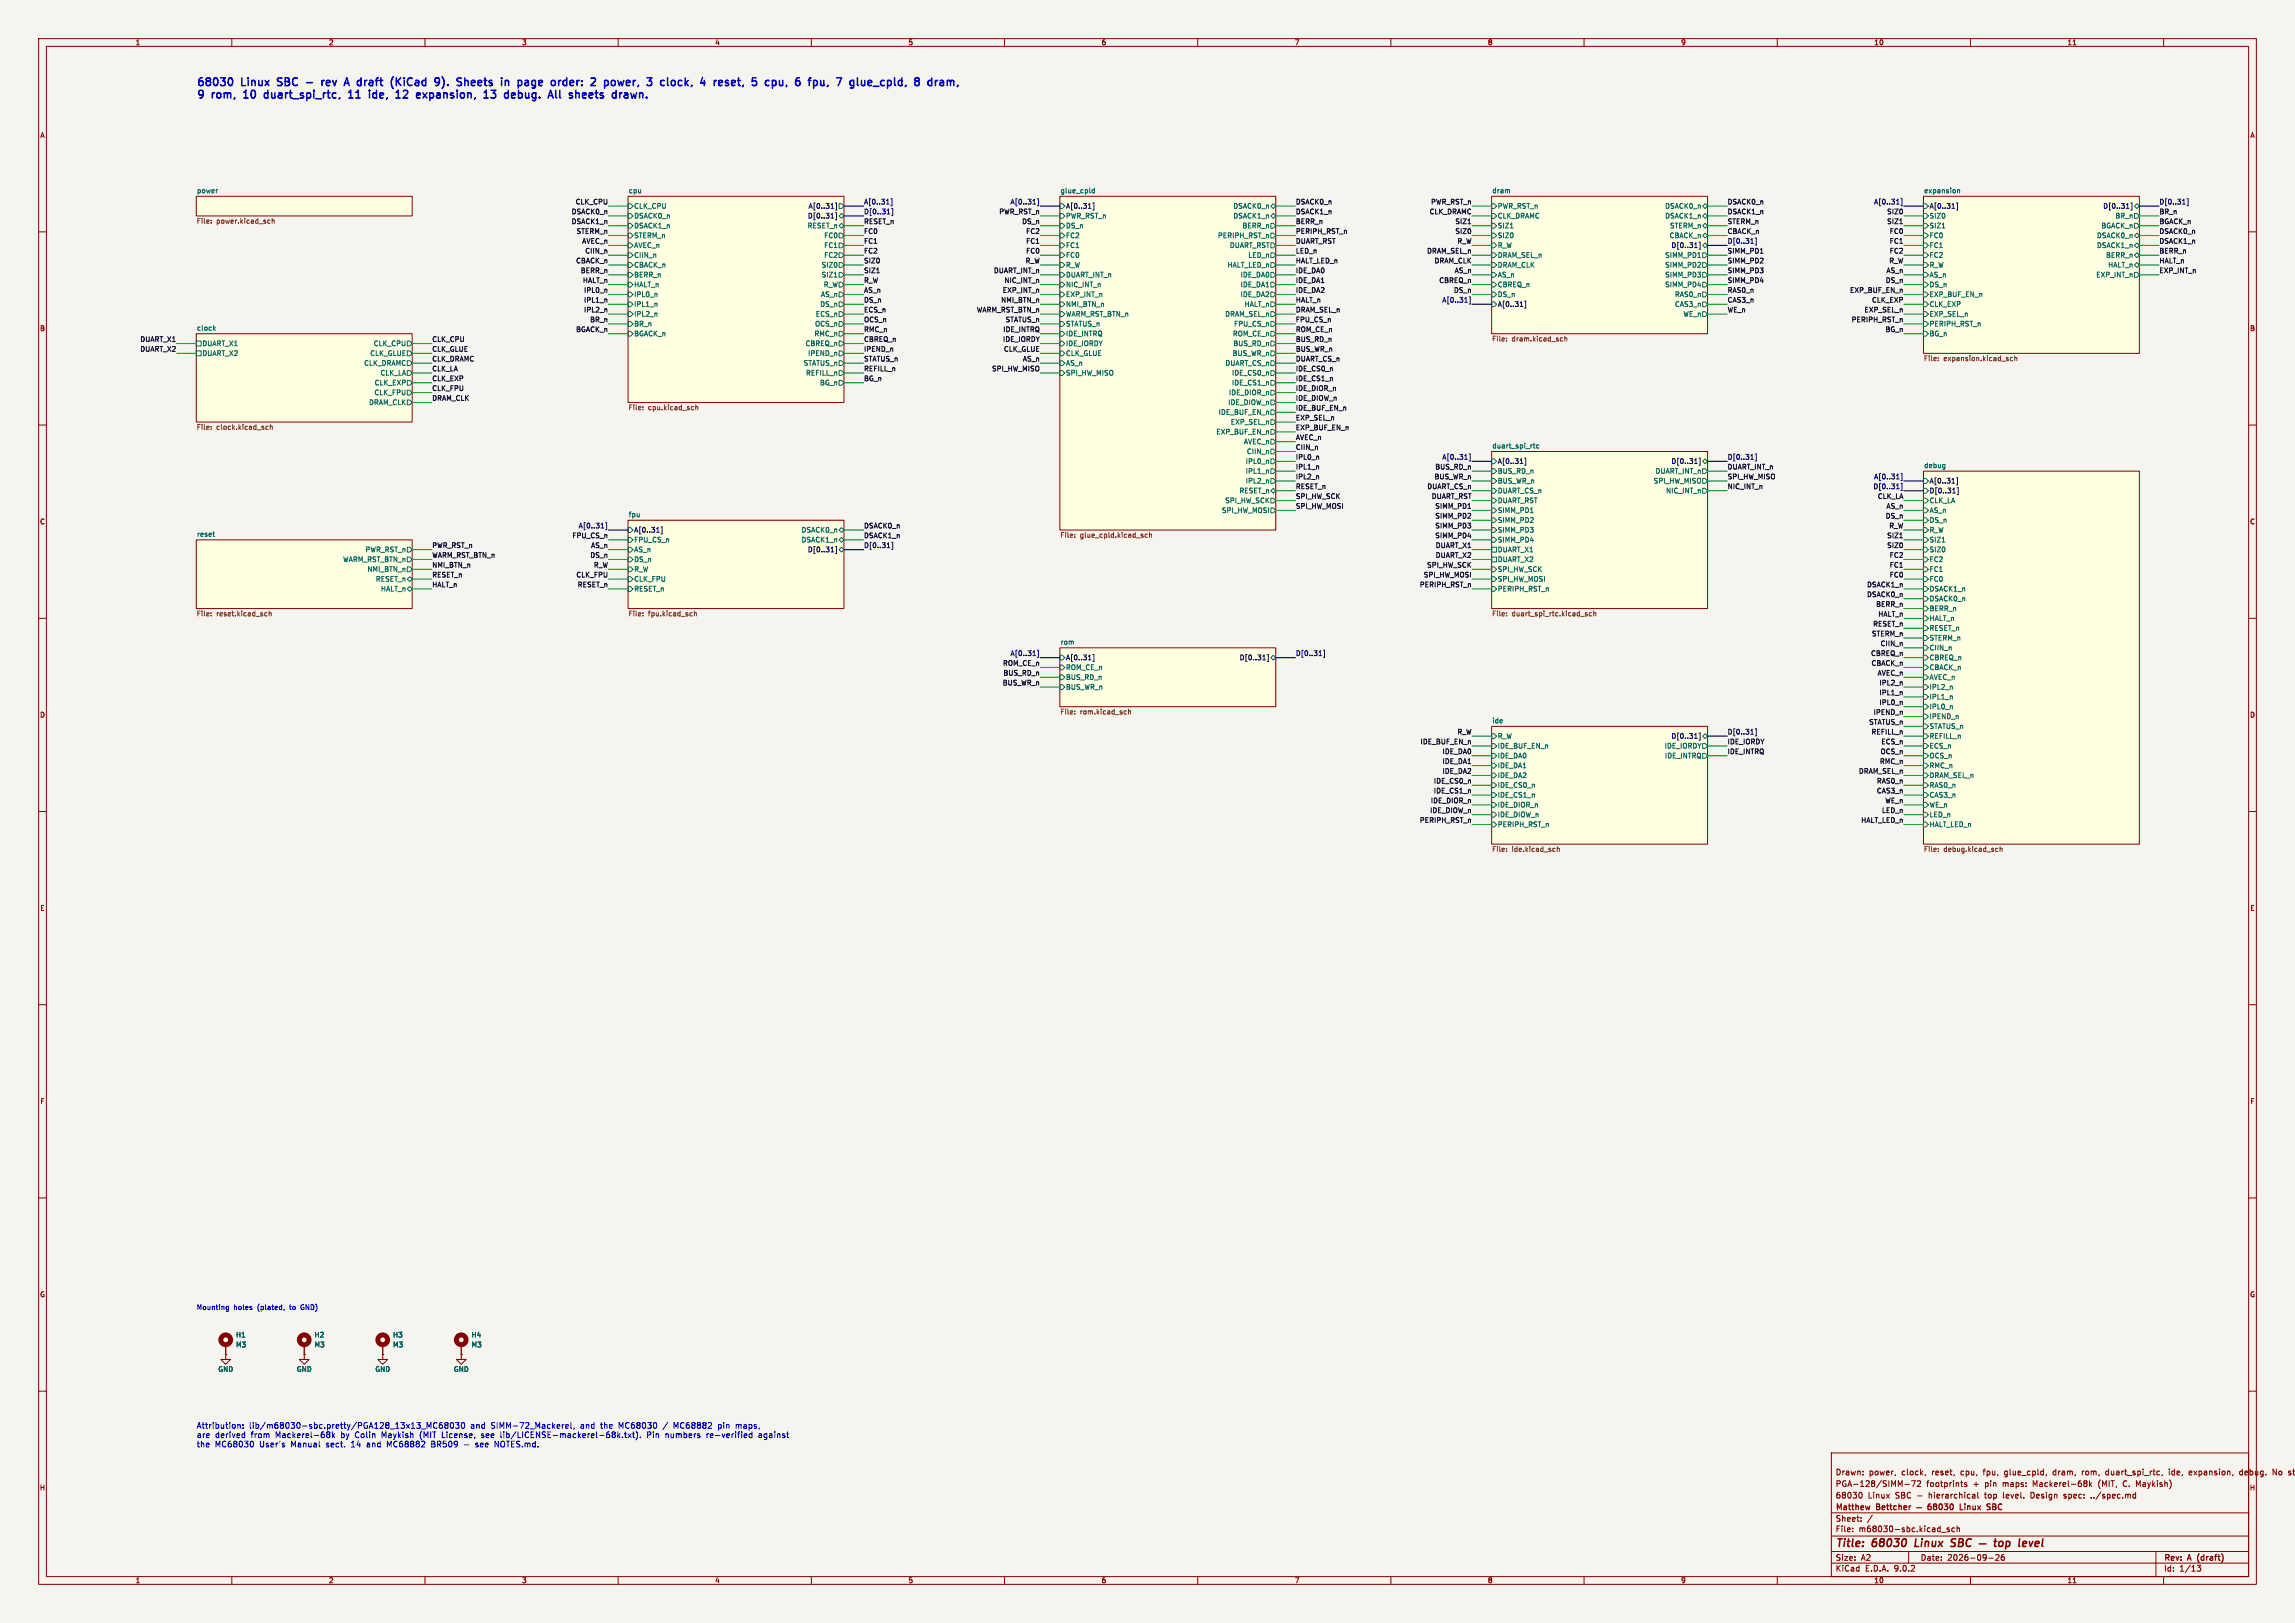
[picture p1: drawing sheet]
<svg xmlns="http://www.w3.org/2000/svg" width="594mm" height="420mm" viewBox="0 0 594 420" stroke-linecap="round" stroke-linejoin="round" font-family="sans-serif">
<defs><g id="words">
<g font-size="2.8" fill="#0000c2">
<text x="50.8" y="23.3">68030</text>
<text x="62.6" y="23.3">Linux</text>
<text x="72.8" y="23.3">SBC</text>
<text x="85.8" y="23.3">rev</text>
<text x="92.6" y="23.3">A</text>
<text x="96.6" y="23.3">draft</text>
<text x="106.1" y="23.3">(KiCad</text>
<text x="118.3" y="23.3">9).</text>
<text x="124.9" y="23.3">Sheets</text>
<text x="137.1" y="23.3">in</text>
<text x="142.2" y="23.3">page</text>
<text x="151.6" y="23.3">order:</text>
<text x="162.7" y="23.3">2</text>
<text x="167" y="23.3">power,</text>
<text x="178.9" y="23.3">3</text>
<text x="183.1" y="23.3">clock,</text>
<text x="194.3" y="23.3">4</text>
<text x="198.5" y="23.3">reset,</text>
<text x="209.2" y="23.3">5</text>
<text x="213.5" y="23.3">cpu,</text>
<text x="222.1" y="23.3">6</text>
<text x="226.3" y="23.3">fpu,</text>
<text x="234.3" y="23.3">7</text>
<text x="238.6" y="23.3">glue_cpld,</text>
<text x="50.8" y="26.5">9</text>
<text x="55" y="26.5">rom,</text>
<text x="64" y="26.5">10</text>
<text x="70.2" y="26.5">duart_spi_rtc,</text>
<text x="92.8" y="26.5">11</text>
<text x="98.9" y="26.5">ide,</text>
<text x="106.6" y="26.5">12</text>
<text x="112.8" y="26.5">expansion,</text>
<text x="131" y="26.5">13</text>
<text x="137.1" y="26.5">debug.</text>
<text x="149.4" y="26.5">All</text>
<text x="155.5" y="26.5">sheets</text>
<text x="167.4" y="26.5">drawn.</text>
</g>
<g font-size="2.8" fill="#840000">
<text x="475" y="400.9">Title:</text>
<text x="484.7" y="400.9">68030</text>
<text x="496.5" y="400.9">Linux</text>
<text x="506.6" y="400.9">SBC</text>
<text x="526.6" y="400.9">level</text>
</g>
<g font-size="2.1" fill="#0000c2">
<text x="50.8" y="370">Attribution:</text>
<text x="64.5" y="370">lib/m68030-sbc.pretty/PGA128_13x13_MC68030</text>
<text x="121.9" y="370">and</text>
<text x="127.3" y="370">SIMM-72_Mackerel,</text>
<text x="150.6" y="370">and</text>
<text x="155.9" y="370">the</text>
<text x="160.7" y="370">MC68030</text>
<text x="175.3" y="370">MC68882</text>
<text x="186.9" y="370">pin</text>
<text x="191.7" y="370">maps,</text>
<text x="50.8" y="372.4">are</text>
<text x="50.8" y="374.8">the</text>
<text x="55.6" y="374.8">MC68030</text>
<text x="55.7" y="372.4">derived</text>
<text x="65" y="372.4">from</text>
<text x="67.3" y="374.8">User's</text>
<text x="71.5" y="372.4">Mackerel-68k</text>
<text x="75.5" y="374.8">Manual</text>
<text x="84.7" y="374.8">sect.</text>
<text x="88.6" y="372.4">by</text>
<text x="91.4" y="374.8">14</text>
<text x="92.4" y="372.4">Colin</text>
<text x="95.5" y="374.8">and</text>
<text x="99.4" y="372.4">Maykish</text>
<text x="100.9" y="374.8">MC68882</text>
<text x="109.4" y="372.4">(MIT</text>
<text x="112.6" y="374.8">BR509</text>
<text x="115.3" y="372.4">License,</text>
<text x="124.3" y="374.8">see</text>
<text x="125.6" y="372.4">see</text>
<text x="129.4" y="374.8">NOTES.md.</text>
<text x="130.7" y="372.4">lib/LICENSE-mackerel-68k.txt).</text>
<text x="168.9" y="372.4">Pin</text>
<text x="173.8" y="372.4">numbers</text>
<text x="184.6" y="372.4">re-verified</text>
<text x="198.2" y="372.4">against</text>
</g>
<g font-size="2.1" fill="#840000">
<text x="475" y="382">Drawn:</text>
<text x="483.7" y="382">power,</text>
<text x="492.2" y="382">clock,</text>
<text x="500.2" y="382">reset,</text>
<text x="507.8" y="382">cpu,</text>
<text x="513.8" y="382">fpu,</text>
<text x="519.4" y="382">glue_cpld,</text>
<text x="532.1" y="382">dram,</text>
<text x="539.8" y="382">rom,</text>
<text x="546.1" y="382">duart_spi_rtc,</text>
<text x="562.6" y="382">ide,</text>
<text x="567.9" y="382">expansion,</text>
<text x="581.2" y="382">debug.</text>
<text x="589.9" y="382">No</text>
<text x="594.1" y="382">s</text>
<text x="475" y="388">68030</text>
<text x="475" y="385">PGA-128/SIMM-72</text>
<text x="483.4" y="388">Linux</text>
<text x="490.6" y="388">SBC -</text>
<text x="498.6" y="385">footprints</text>
<text x="499.5" y="388">hierarchical</text>
<text x="510.7" y="385">+</text>
<text x="513.9" y="385">pin</text>
<text x="514.1" y="388">top</text>
<text x="518.6" y="385">maps:</text>
<text x="519" y="388">level.</text>
<text x="526.3" y="388">Design</text>
<text x="526.6" y="385">Mackerel-68k</text>
<text x="535" y="388">spec:</text>
<text x="542.2" y="388">../spec.md</text>
<text x="543.7" y="385">(MIT,</text>
<text x="550.2" y="385">C. Maykish)</text>
<text x="475" y="394">Sheet:</text>
<text x="475" y="391.2">Matthew</text>
<text x="485.7" y="391.2">Bettcher</text>
<text x="509.2" y="391.2">Linux</text>
<text x="516.8" y="391.2">SBC</text>
<text x="475" y="396.7">File:</text>
<text x="481.1" y="396.7">m68030-sbc.kicad_sch</text>
<text x="475" y="406.9">KiCad</text>
<text x="475" y="404.1">Size:</text>
<text x="481.7" y="404.1">A2</text>
<text x="482.7" y="406.9">E.D.A.</text>
<text x="490.3" y="406.9">9.0.2</text>
<text x="497" y="404.1">Date:</text>
<text x="504" y="404.1">2026-09-26</text>
<text x="560" y="404.3">Rev:</text>
<text x="560" y="406.9">Id:</text>
<text x="564.1" y="406.9">1/13</text>
<text x="566.4" y="404.3">A</text>
<text x="569.4" y="404.3">(draft)</text>
</g>
<g font-size="1.8" fill="#840000">
<text x="35" y="11.9">1</text>
<text x="85" y="11.9">2</text>
<text x="135" y="11.9">3</text>
<text x="185" y="11.9">4</text>
<text x="235" y="11.9">5</text>
<text x="285" y="11.9">6</text>
<text x="335" y="11.9">7</text>
<text x="385" y="11.9">8</text>
<text x="435" y="11.9">9</text>
<text x="485" y="11.9">10</text>
<text x="535" y="11.9">11</text>
<text x="10.3" y="35.9">A</text>
<text x="582.3" y="35.9">A</text>
<text x="10.3" y="85.9">B</text>
<text x="582.3" y="85.9">B</text>
<text x="10.3" y="135.9">C</text>
<text x="582.3" y="135.9">C</text>
<text x="10.3" y="185.9">D</text>
<text x="582.3" y="185.9">D</text>
<text x="10.3" y="235.9">E</text>
<text x="582.3" y="235.9">E</text>
<text x="10.3" y="285.9">F</text>
<text x="582.3" y="285.9">F</text>
<text x="10.3" y="335.9">G</text>
<text x="582.3" y="335.9">G</text>
<text x="10.2" y="385.9">H</text>
<text x="582.2" y="385.9">H</text>
<text x="35" y="409.9">1</text>
<text x="85" y="409.9">2</text>
<text x="135" y="409.9">3</text>
<text x="185" y="409.9">4</text>
<text x="235" y="409.9">5</text>
<text x="285" y="409.9">6</text>
<text x="335" y="409.9">7</text>
<text x="385" y="409.9">8</text>
<text x="435" y="409.9">9</text>
<text x="485" y="409.9">10</text>
<text x="535" y="409.9">11</text>
</g>
<g font-size="1.8" fill="#006464">
<text x="50.8" y="50.1">power</text>
<text x="162.6" y="50.1">cpu</text>
<text x="274.3" y="50.1">glue_cpld</text>
<text x="386.1" y="50.1">dram</text>
<text x="497.8" y="50.1">expansion</text>
<text x="164" y="54.2">CLK_CPU</text>
<text x="164" y="56.7">DSACK0_n</text>
<text x="164" y="59.3">DSACK1_n</text>
<text x="208.9" y="59.3">RESET_n</text>
<text x="275.8" y="56.7">PWR_RST_n</text>
<text x="275.8" y="59.3">DS_n</text>
<text x="319.1" y="54.2">DSACK0_n</text>
<text x="319.1" y="56.7">DSACK1_n</text>
<text x="321.5" y="59.3">BERR_n</text>
<text x="387.5" y="54.2">PWR_RST_n</text>
<text x="387.5" y="56.7">CLK_DRAMC</text>
<text x="387.5" y="59.3">SIZ1</text>
<text x="430.9" y="54.2">DSACK0_n</text>
<text x="430.9" y="56.7">DSACK1_n</text>
<text x="432.1" y="59.3">STERM_n</text>
<text x="499.3" y="56.7">SIZ0</text>
<text x="499.3" y="59.3">SIZ1</text>
<text x="543.8" y="59.3">BGACK_n</text>
<text x="547.4" y="56.7">BR_n</text>
<text x="164" y="61.8">STERM_n</text>
<text x="164" y="64.4">AVEC_n</text>
<text x="213.2" y="61.8">FC0</text>
<text x="213.2" y="64.4">FC1</text>
<text x="275.8" y="61.8">FC2</text>
<text x="275.8" y="64.4">FC1</text>
<text x="315.1" y="61.8">PERIPH_RST_n</text>
<text x="318.2" y="64.4">DUART_RST</text>
<text x="387.5" y="61.8">SIZ0</text>
<text x="387.5" y="64.4">R_W</text>
<text x="432" y="61.8">CBACK_n</text>
<text x="499.3" y="61.8">FC0</text>
<text x="499.3" y="64.4">FC1</text>
<text x="542.6" y="61.8">DSACK0_n</text>
<text x="542.6" y="64.4">DSACK1_n</text>
<text x="164" y="66.9">CIIN_n</text>
<text x="164" y="69.4">CBACK_n</text>
<text x="164" y="72">BERR_n</text>
<text x="212.5" y="69.4">SIZ0</text>
<text x="212.5" y="72">SIZ1</text>
<text x="213.2" y="66.9">FC2</text>
<text x="275.8" y="66.9">FC0</text>
<text x="275.8" y="69.4">R_W</text>
<text x="275.8" y="72">DUART_INT_n</text>
<text x="317.6" y="69.4">HALT_LED_n</text>
<text x="321" y="72">IDE_DA0</text>
<text x="323" y="66.9">LED_n</text>
<text x="387.5" y="66.9">DRAM_SEL_n</text>
<text x="387.5" y="69.4">DRAM_CLK</text>
<text x="387.5" y="72">AS_n</text>
<text x="430.9" y="66.9">SIMM_PD1</text>
<text x="430.9" y="69.4">SIMM_PD2</text>
<text x="430.9" y="72">SIMM_PD3</text>
<text x="499.3" y="66.9">FC2</text>
<text x="499.3" y="69.4">R_W</text>
<text x="499.3" y="72">AS_n</text>
<text x="542.4" y="72">EXP_INT_n</text>
<text x="545" y="66.9">BERR_n</text>
<text x="545.5" y="69.4">HALT_n</text>
<text x="164" y="74.5">HALT_n</text>
<text x="164" y="77.1">IPL0_n</text>
<text x="212.4" y="77.1">AS_n</text>
<text x="213.1" y="74.5">R_W</text>
<text x="275.8" y="74.5">NIC_INT_n</text>
<text x="275.8" y="77.1">EXP_INT_n</text>
<text x="321" y="74.5">IDE_DA1</text>
<text x="321" y="77.1">IDE_DA2</text>
<text x="387.5" y="74.5">CBREQ_n</text>
<text x="387.5" y="77.1">DS_n</text>
<text x="430.9" y="74.5">SIMM_PD4</text>
<text x="433.4" y="77.1">RAS0_n</text>
<text x="499.3" y="74.5">DS_n</text>
<text x="499.3" y="77.1">EXP_BUF_EN_n</text>
<text x="164" y="79.6">IPL1_n</text>
<text x="164" y="82.1">IPL2_n</text>
<text x="211" y="82.1">ECS_n</text>
<text x="212.2" y="79.6">DS_n</text>
<text x="275.8" y="79.6">NMI_BTN_n</text>
<text x="275.8" y="82.1">WARM_RST_BTN_n</text>
<text x="317" y="82.1">DRAM_SEL_n</text>
<text x="322" y="79.6">HALT_n</text>
<text x="433.4" y="79.6">CAS3_n</text>
<text x="435.6" y="82.1">WE_n</text>
<text x="499.3" y="79.6">CLK_EXP</text>
<text x="499.3" y="82.1">EXP_SEL_n</text>
<text x="50.8" y="85.6">clock</text>
<text x="52.3" y="89.8">DUART_X1</text>
<text x="96.6" y="89.8">CLK_CPU</text>
<text x="164" y="84.7">BR_n</text>
<text x="164" y="87.2">BGACK_n</text>
<text x="208.4" y="89.8">CBREQ_n</text>
<text x="210.7" y="87.2">RMC_n</text>
<text x="210.8" y="84.7">OCS_n</text>
<text x="275.8" y="84.7">STATUS_n</text>
<text x="275.8" y="87.2">IDE_INTRQ</text>
<text x="275.8" y="89.8">IDE_IORDY</text>
<text x="319" y="87.2">ROM_CE_n</text>
<text x="319.1" y="89.8">BUS_RD_n</text>
<text x="319.3" y="84.7">FPU_CS_n</text>
<text x="499.3" y="84.7">PERIPH_RST_n</text>
<text x="499.3" y="87.2">BG_n</text>
<text x="52.3" y="92.3">DUART_X2</text>
<text x="94.1" y="94.8">CLK_DRAMC</text>
<text x="95.7" y="92.3">CLK_GLUE</text>
<text x="207.9" y="94.8">STATUS_n</text>
<text x="209" y="92.3">IPEND_n</text>
<text x="275.8" y="92.3">CLK_GLUE</text>
<text x="275.8" y="94.8">AS_n</text>
<text x="317" y="94.8">DUART_CS_n</text>
<text x="318.9" y="92.3">BUS_WR_n</text>
<text x="96.9" y="99.9">CLK_EXP</text>
<text x="98.4" y="97.4">CLK_LA</text>
<text x="208.5" y="97.4">REFILL_n</text>
<text x="212.1" y="99.9">BG_n</text>
<text x="275.8" y="97.4">SPI_HW_MISO</text>
<text x="318.7" y="97.4">IDE_CS0_n</text>
<text x="318.7" y="99.9">IDE_CS1_n</text>
<text x="95.4" y="105">DRAM_CLK</text>
<text x="96.8" y="102.5">CLK_FPU</text>
<text x="315.3" y="107.5">IDE_BUF_EN_n</text>
<text x="317.8" y="105">IDE_DIOW_n</text>
<text x="318" y="102.5">IDE_DIOR_n</text>
<text x="314.7" y="112.6">EXP_BUF_EN_n</text>
<text x="318.4" y="110.1">EXP_SEL_n</text>
<text x="321.8" y="115.2">AVEC_n</text>
<text x="322.6" y="117.7">CIIN_n</text>
<text x="386.1" y="116.1">duart_spi_rtc</text>
<text x="322.3" y="120.2">IPL0_n</text>
<text x="322.3" y="122.8">IPL1_n</text>
<text x="322.3" y="125.3">IPL2_n</text>
<text x="387.5" y="122.8">BUS_RD_n</text>
<text x="387.5" y="125.3">BUS_WR_n</text>
<text x="427.9" y="125.3">SPI_HW_MISO</text>
<text x="428.4" y="122.8">DUART_INT_n</text>
<text x="497.8" y="121.2">debug</text>
<text x="317" y="130.4">SPI_HW_SCK</text>
<text x="320.7" y="127.9">RESET_n</text>
<text x="387.5" y="127.9">DUART_CS_n</text>
<text x="387.5" y="130.4">DUART_RST</text>
<text x="431.1" y="127.9">NIC_INT_n</text>
<text x="499.3" y="130.4">CLK_LA</text>
<text x="162.6" y="133.9">fpu</text>
<text x="316.1" y="132.9">SPI_HW_MOSI</text>
<text x="387.5" y="132.9">SIMM_PD1</text>
<text x="387.5" y="135.5">SIMM_PD2</text>
<text x="499.3" y="132.9">AS_n</text>
<text x="499.3" y="135.5">DS_n</text>
<text x="50.8" y="139">reset</text>
<text x="94.5" y="143.1">PWR_RST_n</text>
<text x="164" y="140.6">FPU_CS_n</text>
<text x="164" y="143.1">AS_n</text>
<text x="207.3" y="138">DSACK0_n</text>
<text x="207.3" y="140.6">DSACK1_n</text>
<text x="387.5" y="138">SIMM_PD3</text>
<text x="387.5" y="140.6">SIMM_PD4</text>
<text x="387.5" y="143.1">DUART_X1</text>
<text x="499.3" y="138">R_W</text>
<text x="499.3" y="140.6">SIZ1</text>
<text x="499.3" y="143.1">SIZ0</text>
<text x="88.7" y="145.6">WARM_RST_BTN_n</text>
<text x="95" y="148.2">NMI_BTN_n</text>
<text x="164" y="145.6">DS_n</text>
<text x="164" y="148.2">R_W</text>
<text x="387.5" y="145.6">DUART_X2</text>
<text x="387.5" y="148.2">SPI_HW_SCK</text>
<text x="499.3" y="145.6">FC2</text>
<text x="499.3" y="148.2">FC1</text>
<text x="97.2" y="150.7">RESET_n</text>
<text x="98.5" y="153.3">HALT_n</text>
<text x="164" y="150.7">CLK_FPU</text>
<text x="164" y="153.3">RESET_n</text>
<text x="387.5" y="150.7">SPI_HW_MOSI</text>
<text x="387.5" y="153.3">PERIPH_RST_n</text>
<text x="499.3" y="150.7">FC0</text>
<text x="499.3" y="153.3">DSACK1_n</text>
<text x="499.3" y="155.8">DSACK0_n</text>
<text x="499.3" y="158.3">BERR_n</text>
<text x="499.3" y="160.9">HALT_n</text>
<text x="274.3" y="166.9">rom</text>
<text x="499.3" y="163.4">RESET_n</text>
<text x="499.3" y="166">STERM_n</text>
<text x="275.8" y="173.6">ROM_CE_n</text>
<text x="499.3" y="168.5">CIIN_n</text>
<text x="499.3" y="171">CBREQ_n</text>
<text x="499.3" y="173.6">CBACK_n</text>
<text x="275.8" y="176.1">BUS_RD_n</text>
<text x="275.8" y="178.7">BUS_WR_n</text>
<text x="499.3" y="176.1">AVEC_n</text>
<text x="499.3" y="178.7">IPL2_n</text>
<text x="499.3" y="181.2">IPL1_n</text>
<text x="499.3" y="183.7">IPL0_n</text>
<text x="386.1" y="187.2">ide</text>
<text x="387.5" y="191.4">R_W</text>
<text x="499.3" y="186.3">IPEND_n</text>
<text x="499.3" y="188.8">STATUS_n</text>
<text x="499.3" y="191.4">REFILL_n</text>
<text x="387.5" y="193.9">IDE_BUF_EN_n</text>
<text x="387.5" y="196.4">IDE_DA0</text>
<text x="430.7" y="193.9">IDE_IORDY</text>
<text x="430.8" y="196.4">IDE_INTRQ</text>
<text x="499.3" y="193.9">ECS_n</text>
<text x="499.3" y="196.4">OCS_n</text>
<text x="387.5" y="199">IDE_DA1</text>
<text x="387.5" y="201.5">IDE_DA2</text>
<text x="499.3" y="199">RMC_n</text>
<text x="499.3" y="201.5">DRAM_SEL_n</text>
<text x="387.5" y="204.1">IDE_CS0_n</text>
<text x="387.5" y="206.6">IDE_CS1_n</text>
<text x="387.5" y="209.1">IDE_DIOR_n</text>
<text x="499.3" y="204.1">RAS0_n</text>
<text x="499.3" y="206.6">CAS3_n</text>
<text x="499.3" y="209.1">WE_n</text>
<text x="387.5" y="211.7">IDE_DIOW_n</text>
<text x="387.5" y="214.2">PERIPH_RST_n</text>
<text x="499.3" y="211.7">LED_n</text>
<text x="499.3" y="214.2">HALT_LED_n</text>
<text x="61" y="346.3">H1</text>
<text x="81.3" y="346.3">H2</text>
<text x="101.6" y="346.3">H3</text>
<text x="121.9" y="346.3">H4</text>
<text x="61" y="348.8">M3</text>
<text x="81.3" y="348.8">M3</text>
<text x="101.6" y="348.8">M3</text>
<text x="121.9" y="348.8">M3</text>
<text x="56.4" y="355.2">GND</text>
<text x="76.7" y="355.2">GND</text>
<text x="97" y="355.2">GND</text>
<text x="117.3" y="355.2">GND</text>
</g>
<g font-size="1.8" fill="#0f0f0f">
<text x="148.9" y="53">CLK_CPU</text>
<text x="335.3" y="53">DSACK0_n</text>
<text x="370.3" y="53">PWR_RST_n</text>
<text x="447" y="53">DSACK0_n</text>
<text x="147.8" y="55.5">DSACK0_n</text>
<text x="147.8" y="58.1">DSACK1_n</text>
<text x="223.5" y="58.1">RESET_n</text>
<text x="258.5" y="55.5">PWR_RST_n</text>
<text x="264.4" y="58.1">DS_n</text>
<text x="335.3" y="55.5">DSACK1_n</text>
<text x="335.3" y="58.1">BERR_n</text>
<text x="369.9" y="55.5">CLK_DRAMC</text>
<text x="376.6" y="58.1">SIZ1</text>
<text x="447" y="58.1">STERM_n</text>
<text x="447" y="55.5">DSACK1_n</text>
<text x="488.3" y="58.1">SIZ1</text>
<text x="488.3" y="55.5">SIZ0</text>
<text x="558.8" y="58.1">BGACK_n</text>
<text x="558.8" y="55.5">BR_n</text>
<text x="149.1" y="60.6">STERM_n</text>
<text x="150.6" y="63.2">AVEC_n</text>
<text x="151.4" y="65.7">CIIN_n</text>
<text x="223.5" y="60.6">FC0</text>
<text x="223.5" y="63.2">FC1</text>
<text x="223.5" y="65.7">FC2</text>
<text x="265.5" y="65.7">FC0</text>
<text x="265.5" y="60.6">FC2</text>
<text x="265.5" y="63.2">FC1</text>
<text x="335.3" y="65.7">LED_n</text>
<text x="335.3" y="63.2">DUART_RST</text>
<text x="335.3" y="60.6">PERIPH_RST_n</text>
<text x="369.2" y="65.7">DRAM_SEL_n</text>
<text x="376.6" y="60.6">SIZ0</text>
<text x="377.1" y="63.2">R_W</text>
<text x="447" y="65.7">SIMM_PD1</text>
<text x="447" y="60.6">CBACK_n</text>
<text x="489" y="65.7">FC2</text>
<text x="489" y="63.2">FC1</text>
<text x="489" y="60.6">FC0</text>
<text x="558.8" y="60.6">DSACK0_n</text>
<text x="558.8" y="65.7">BERR_n</text>
<text x="558.8" y="63.2">DSACK1_n</text>
<text x="149" y="68.2">CBACK_n</text>
<text x="150.2" y="70.8">BERR_n</text>
<text x="223.5" y="68.2">SIZ0</text>
<text x="223.5" y="70.8">SIZ1</text>
<text x="257.1" y="70.8">DUART_INT_n</text>
<text x="265.3" y="68.2">R_W</text>
<text x="335.3" y="68.2">HALT_LED_n</text>
<text x="335.3" y="70.8">IDE_DA0</text>
<text x="371.2" y="68.2">DRAM_CLK</text>
<text x="376.4" y="70.8">AS_n</text>
<text x="447" y="70.8">SIMM_PD3</text>
<text x="447" y="68.2">SIMM_PD2</text>
<text x="488.1" y="70.8">AS_n</text>
<text x="488.9" y="68.2">R_W</text>
<text x="558.8" y="70.8">EXP_INT_n</text>
<text x="558.8" y="68.2">HALT_n</text>
<text x="150.7" y="73.3">HALT_n</text>
<text x="151" y="75.9">IPL0_n</text>
<text x="223.5" y="73.3">R_W</text>
<text x="223.5" y="75.9">AS_n</text>
<text x="259.4" y="75.9">EXP_INT_n</text>
<text x="259.8" y="73.3">NIC_INT_n</text>
<text x="335.3" y="75.9">IDE_DA2</text>
<text x="335.3" y="73.3">IDE_DA1</text>
<text x="372.4" y="73.3">CBREQ_n</text>
<text x="376.2" y="75.9">DS_n</text>
<text x="447" y="75.9">RAS0_n</text>
<text x="447" y="73.3">SIMM_PD4</text>
<text x="478.7" y="75.9">EXP_BUF_EN_n</text>
<text x="488" y="73.3">DS_n</text>
<text x="151" y="78.4">IPL1_n</text>
<text x="151" y="80.9">IPL2_n</text>
<text x="152.6" y="83.5">BR_n</text>
<text x="223.5" y="78.4">DS_n</text>
<text x="223.5" y="80.9">ECS_n</text>
<text x="223.5" y="83.5">OCS_n</text>
<text x="252.7" y="80.9">WARM_RST_BTN_n</text>
<text x="259" y="78.4">NMI_BTN_n</text>
<text x="260.1" y="83.5">STATUS_n</text>
<text x="335.3" y="83.5">FPU_CS_n</text>
<text x="335.3" y="80.9">DRAM_SEL_n</text>
<text x="335.3" y="78.4">HALT_n</text>
<text x="447" y="80.9">WE_n</text>
<text x="447" y="78.4">CAS3_n</text>
<text x="479.1" y="83.5">PERIPH_RST_n</text>
<text x="482.5" y="80.9">EXP_SEL_n</text>
<text x="484.4" y="78.4">CLK_EXP</text>
<text x="36.2" y="88.6">DUART_X1</text>
<text x="111.8" y="88.6">CLK_CPU</text>
<text x="149" y="86">BGACK_n</text>
<text x="223.5" y="88.6">CBREQ_n</text>
<text x="223.5" y="86">RMC_n</text>
<text x="259.5" y="88.6">IDE_IORDY</text>
<text x="259.5" y="86">IDE_INTRQ</text>
<text x="335.3" y="88.6">BUS_RD_n</text>
<text x="335.3" y="86">ROM_CE_n</text>
<text x="487.9" y="86">BG_n</text>
<text x="36.2" y="91.1">DUART_X2</text>
<text x="111.8" y="93.6">CLK_DRAMC</text>
<text x="111.8" y="91.1">CLK_GLUE</text>
<text x="223.5" y="91.1">IPEND_n</text>
<text x="223.5" y="93.6">STATUS_n</text>
<text x="259.7" y="91.1">CLK_GLUE</text>
<text x="264.6" y="93.6">AS_n</text>
<text x="335.3" y="93.6">DUART_CS_n</text>
<text x="335.3" y="91.1">BUS_WR_n</text>
<text x="111.8" y="101.3">CLK_FPU</text>
<text x="111.8" y="98.7">CLK_EXP</text>
<text x="111.8" y="96.2">CLK_LA</text>
<text x="223.5" y="96.2">REFILL_n</text>
<text x="223.5" y="98.7">BG_n</text>
<text x="256.6" y="96.2">SPI_HW_MISO</text>
<text x="335.3" y="98.7">IDE_CS1_n</text>
<text x="335.3" y="101.3">IDE_DIOR_n</text>
<text x="335.3" y="96.2">IDE_CS0_n</text>
<text x="111.8" y="103.8">DRAM_CLK</text>
<text x="335.3" y="106.3">IDE_BUF_EN_n</text>
<text x="335.3" y="103.8">IDE_DIOW_n</text>
<text x="335.3" y="114">AVEC_n</text>
<text x="335.3" y="111.4">EXP_BUF_EN_n</text>
<text x="335.3" y="108.9">EXP_SEL_n</text>
<text x="335.3" y="119">IPL0_n</text>
<text x="335.3" y="116.5">CIIN_n</text>
<text x="335.3" y="121.6">IPL1_n</text>
<text x="335.3" y="124.1">IPL2_n</text>
<text x="371.2" y="124.1">BUS_WR_n</text>
<text x="371.4" y="121.6">BUS_RD_n</text>
<text x="447" y="124.1">SPI_HW_MISO</text>
<text x="447" y="121.6">DUART_INT_n</text>
<text x="335.3" y="131.7">SPI_HW_MOSI</text>
<text x="335.3" y="129.2">SPI_HW_SCK</text>
<text x="335.3" y="126.7">RESET_n</text>
<text x="369.3" y="126.7">DUART_CS_n</text>
<text x="370.5" y="129.2">DUART_RST</text>
<text x="371.4" y="131.7">SIMM_PD1</text>
<text x="447" y="126.7">NIC_INT_n</text>
<text x="485.9" y="129.2">CLK_LA</text>
<text x="488.1" y="131.7">AS_n</text>
<text x="223.5" y="136.8">DSACK0_n</text>
<text x="371.4" y="136.8">SIMM_PD3</text>
<text x="371.4" y="134.3">SIMM_PD2</text>
<text x="488" y="134.3">DS_n</text>
<text x="488.9" y="136.8">R_W</text>
<text x="111.8" y="141.9">PWR_RST_n</text>
<text x="148" y="139.4">FPU_CS_n</text>
<text x="152.9" y="141.9">AS_n</text>
<text x="223.5" y="139.4">DSACK1_n</text>
<text x="371.4" y="139.4">SIMM_PD4</text>
<text x="371.5" y="141.9">DUART_X1</text>
<text x="488.3" y="139.4">SIZ1</text>
<text x="488.3" y="141.9">SIZ0</text>
<text x="111.8" y="149.5">RESET_n</text>
<text x="111.8" y="144.4">WARM_RST_BTN_n</text>
<text x="111.8" y="147">NMI_BTN_n</text>
<text x="149.1" y="149.5">CLK_FPU</text>
<text x="152.7" y="144.4">DS_n</text>
<text x="153.6" y="147">R_W</text>
<text x="368.4" y="149.5">SPI_HW_MOSI</text>
<text x="369.2" y="147">SPI_HW_SCK</text>
<text x="371.5" y="144.4">DUART_X2</text>
<text x="489" y="149.5">FC0</text>
<text x="489" y="147">FC1</text>
<text x="489" y="144.4">FC2</text>
<text x="111.8" y="152.1">HALT_n</text>
<text x="149.4" y="152.1">RESET_n</text>
<text x="367.4" y="152.1">PERIPH_RST_n</text>
<text x="483.1" y="154.6">DSACK0_n</text>
<text x="483.1" y="152.1">DSACK1_n</text>
<text x="485.5" y="157.1">BERR_n</text>
<text x="486" y="159.7">HALT_n</text>
<text x="484.4" y="164.8">STERM_n</text>
<text x="484.7" y="162.2">RESET_n</text>
<text x="486.6" y="167.3">CIIN_n</text>
<text x="259.5" y="172.4">ROM_CE_n</text>
<text x="484.2" y="169.8">CBREQ_n</text>
<text x="484.3" y="172.4">CBACK_n</text>
<text x="259.4" y="177.5">BUS_WR_n</text>
<text x="259.6" y="174.9">BUS_RD_n</text>
<text x="485.8" y="174.9">AVEC_n</text>
<text x="486.3" y="180">IPL1_n</text>
<text x="486.3" y="177.5">IPL2_n</text>
<text x="484.8" y="185.1">IPEND_n</text>
<text x="486.3" y="182.5">IPL0_n</text>
<text x="377.1" y="190.2">R_W</text>
<text x="483.7" y="187.6">STATUS_n</text>
<text x="484.3" y="190.2">REFILL_n</text>
<text x="367.6" y="192.7">IDE_BUF_EN_n</text>
<text x="373.2" y="197.8">IDE_DA1</text>
<text x="373.2" y="195.2">IDE_DA0</text>
<text x="447" y="195.2">IDE_INTRQ</text>
<text x="447" y="192.7">IDE_IORDY</text>
<text x="486.4" y="197.8">RMC_n</text>
<text x="486.6" y="195.2">OCS_n</text>
<text x="486.8" y="192.7">ECS_n</text>
<text x="371" y="202.9">IDE_CS0_n</text>
<text x="373.2" y="200.3">IDE_DA2</text>
<text x="481" y="200.3">DRAM_SEL_n</text>
<text x="485.7" y="202.9">RAS0_n</text>
<text x="370.2" y="207.9">IDE_DIOR_n</text>
<text x="371" y="205.4">IDE_CS1_n</text>
<text x="485.7" y="205.4">CAS3_n</text>
<text x="487.8" y="207.9">WE_n</text>
<text x="367.4" y="213">PERIPH_RST_n</text>
<text x="370" y="210.5">IDE_DIOW_n</text>
<text x="481.6" y="213">HALT_LED_n</text>
<text x="487" y="210.5">LED_n</text>
</g>
<g font-size="1.8" fill="#000084">
<text x="223.5" y="53">A[0..31]</text>
<text x="261.4" y="53">A[0..31]</text>
<text x="484.9" y="53">A[0..31]</text>
<text x="558.8" y="53">D[0..31]</text>
<text x="209" y="56.7">D[0..31]</text>
<text x="209.2" y="54.2">A[0..31]</text>
<text x="223.5" y="55.5">D[0..31]</text>
<text x="275.8" y="54.2">A[0..31]</text>
<text x="499.3" y="54.2">A[0..31]</text>
<text x="544.3" y="54.2">D[0..31]</text>
<text x="432.5" y="64.4">D[0..31]</text>
<text x="447" y="63.2">D[0..31]</text>
<text x="373.2" y="78.4">A[0..31]</text>
<text x="387.5" y="79.6">A[0..31]</text>
<text x="373.2" y="119">A[0..31]</text>
<text x="447" y="119">D[0..31]</text>
<text x="387.5" y="120.2">A[0..31]</text>
<text x="432.5" y="120.2">D[0..31]</text>
<text x="484.9" y="124.1">A[0..31]</text>
<text x="499.3" y="125.3">A[0..31]</text>
<text x="484.8" y="126.7">D[0..31]</text>
<text x="499.3" y="127.9">D[0..31]</text>
<text x="149.7" y="136.8">A[0..31]</text>
<text x="164" y="138">A[0..31]</text>
<text x="209" y="143.1">D[0..31]</text>
<text x="223.5" y="141.9">D[0..31]</text>
<text x="261.4" y="169.8">A[0..31]</text>
<text x="275.8" y="171">A[0..31]</text>
<text x="320.7" y="171">D[0..31]</text>
<text x="335.3" y="169.8">D[0..31]</text>
<text x="432.5" y="191.4">D[0..31]</text>
<text x="447" y="190.2">D[0..31]</text>
</g>
<g font-size="1.8" fill="#725600">
<text x="50.8" y="58.2">File:</text>
<text x="56" y="58.2">power.kicad_sch</text>
<text x="386.1" y="88.7">File:</text>
<text x="391.3" y="88.7">dram.kicad_sch</text>
<text x="497.8" y="93.8">File:</text>
<text x="503.1" y="93.8">expansion.kicad_sch</text>
<text x="162.6" y="106.5">File:</text>
<text x="167.8" y="106.5">cpu.kicad_sch</text>
<text x="50.8" y="111.5">File:</text>
<text x="56" y="111.5">clock.kicad_sch</text>
<text x="274.3" y="139.5">File:</text>
<text x="279.5" y="139.5">glue_cpld.kicad_sch</text>
<text x="50.8" y="159.8">File:</text>
<text x="56" y="159.8">reset.kicad_sch</text>
<text x="162.6" y="159.8">File:</text>
<text x="167.8" y="159.8">fpu.kicad_sch</text>
<text x="386.1" y="159.8">File:</text>
<text x="391.3" y="159.8">duart_spi_rtc.kicad_sch</text>
<text x="274.3" y="185.2">File:</text>
<text x="279.5" y="185.2">rom.kicad_sch</text>
<text x="386.1" y="220.8">File:</text>
<text x="391.3" y="220.8">ide.kicad_sch</text>
<text x="497.8" y="220.8">File:</text>
<text x="503.1" y="220.8">debug.kicad_sch</text>
</g>
<g font-size="1.8" fill="#0000c2">
<text x="50.8" y="339.3">Mounting</text>
<text x="60.5" y="339.3">holes</text>
<text x="66.7" y="339.3">(plated,</text>
<text x="75.3" y="339.3">to</text>
<text x="78.3" y="339.3">GND)</text>
</g>
</g></defs>
<path d="M0 0h594v420h-594z" fill="#f5f4ef" stroke="#f5f4ef" stroke-width=".26"/>
<g fill="none" stroke="#840000" stroke-width=".26">
<path d="M10 10h574v400h-574zM12 12h570v396h-570zM60 10v2M110 10v2M160 10v2M210 10v2M260 10v2M310 10v2M360 10v2M410 10v2M460 10v2M510 10v2"/>
<path d="M536.6 11.6h.7M560 10v2M50.8 50.8h55.9v5.1h-55.9zM162.6 50.8h55.8v53.3h-55.8zM274.3 50.8h55.9v86.4h-55.9zM386.1 50.8h55.9v35.6h-55.9zM497.8 50.8h55.9v40.6h-55.9zM10 60h2M582 60h2M50.8 86.4h55.9v22.8h-55.9zM10 110h2M386.1 116.8h55.9v40.7h-55.9z"/>
<path d="M582 110h2M50.8 139.7h55.9v17.8h-55.9zM162.6 134.6h55.8v22.9h-55.8zM497.8 121.9h55.9v96.5h-55.9zM10 160h2M274.3 167.6h55.9v15.3h-55.9zM582 160h2M386.1 188h55.9v30.4h-55.9zM10 210h2M582 210h2M10 260h2M582 260h2"/>
<path d="M10 310h2M582 310h2M58.4 350.5v1.3h1.3l-1.3 1.3-1.3-1.3h1.3M58.4 350.5h.1M58.4 348v2.5M78.7 350.5v1.3h1.3l-1.3 1.3-1.2-1.3h1.2M78.7 350.5h.1M78.7 348v2.5M99.1 350.5v1.3h1.2l-1.2 1.3-1.3-1.3h1.3M99.1 350.5h.1M99.1 348v2.5M119.4 350.5v1.3h1.2l-1.2 1.3-1.3-1.3h1.3"/>
<path d="M119.4 350.5h.1M119.4 348v2.5M10 360h2M474 376h108v32h-108zM582 360h2M474 397.5h108M474 391.5h108M479.5 396.2v.2M479.5 395.4v.2M481.5 386.2a.8 .8 0 0 1 .5 .7 .8 .8 0 0 1-.5 .8M481.7 393.5v.2M481.7 392.7v.2"/>
<path d="M482.2 381.5v.2M482.2 380.7v.2M484.6 392.1l-1.3 1.9M490.6 381.6l-.1 .2M493 384.1h1.2M494.7 383.2h1l-.6 1.5M496.2 383.3l.6-.1 .3 .4-.9 1.1h.9M498.4 381.6l-.2 .3M502.5 396.5h1.2M504.5 395.4h-.3l-.2 .2v.2l.5 .1v.4h-.5M505.9 395.4h-.4l-.3 .3 .1 .6h.6M506.5 395.5l.6-.1 .1 1"/>
<path d="M506.5 394.9v1.5M507.5 383.7h.5M507.7 384.6l.3 .1M509 383.7h-.3l-.2 .2v.2l.5 .1v.4h-.5M510.7 386.7l.5 .2v.8M511.2 387.6l-.5 .1M511.2 387l-.5 .1M511.9 386.2v1.3l.2 .2M526 386.2h-.3v1.5h.3M529.7 381.6l-.2 .3M531.5 380.8v.7M534.2 387.6l.4 .1"/>
<path d="M534.4 386.7l-.2 .2 .2 .3M539 380.7v1M539.2 380.7l-.2 .3M539.6 383.2l.6 .3-.3 .3M539.6 383.8h.3M539.9 383.8l.3 .6-.6 .3M540.8 383.2v1.5M541 384.1l.4 .6M541.2 387.5v.2M541.4 383.7l-.6 .5M545.6 380.7l-.6 .3 .1 .5 .5 .2M549.7 383.4l-.2 .4 .2 .7"/>
<path d="M552.3 386.7h.4M552.7 387.6l-.4 .1M552.7 386.2v1.5M559.7 381.6l-.2 .3M561.5 380.2v.1M561.5 380.7v1M567.3 380.9l-.2-.2-.5 .2 .1 .7h.5M567.3 381l-.7 .2M580.4 380.7h-.4l-.3 .3 .1 .6h.6M580.4 380.2v1.5M589.2 380.2v1.5l-.9-1.5v1.5M593.4 380.7h.6"/>
<path d="M60 408v2M110 408v2M160 408v2M210 408v2M260 408v2M310 408v2M360 408v2M410 408v2M460 408v2M474 404.5h108M474 401.5h108M494 401.5v3"/>
<path d="M510 408v2M514.7 403.2h1.2M516.5 402.4l.6-.1 .3 .4-.9 1.1h.9M518.7 402.3h-.5l-.2 .3v.9l.2 .3 .5-.2v-.7l-.5-.1-.2 .3M536.6 409.6h.7M558 401.5v6.5M560 408v2M568.7 405.1h.9l-.5 .5 .4 .2v.6l-.8 .1"/>
</g>
<g fill="none" stroke="#840000" stroke-width=".4">
<path d="M495.9 398.2l-.3 2h1M505.1 399l.8 .3M506 398.2h-.5l-.4 .4M512.3 399.5h1.7M516.1 398.9h.8M516.5 398.2l-.3 1.7 .5 .3M517.5 399.1l.3-.2 .6 .2v.7l-.3 .3-.5 .1-.2-.2zM519.3 399l.6-.1 .3 .3-.3 .9h-.7M519.3 398.9l-.2 2M522.7 398.2l-.2 1.7 .3 .3M523.5 399.5l1-.2v-.3h-.8l-.2 .9 .2 .3 .6-.1M525.2 398.9l.3 1.3 .7-1.3"/>
<path d="M505.9 400l-.7 .2"/>
</g>
<g fill="none" stroke="#840000" stroke-width=".3">
<path d="M496.1 390.2h1.2M499.7 389.2h-.4l-.2 .3-.1 .9 .3 .3 .5-.2-.1-.7-.4-.1-.3 .3M500.7 389.8l-.3-.3 .3-.3 .6 .3-.3 .3M500.7 389.8l-.3 .3 .3 .6 .6-.3-.3-.6M500.7 389.8h.3M502 389.3l.2-.1a.8 .8 0 0 1 .5 .7 .8 .8 0 0 1-.5 .8l-.4-.6zM503.2 389.2h.9l-.5 .5 .5 .2v.6l-.3 .2-.6-.2M504.8 389.3l.3-.1a.8 .8 0 0 1 .5 .7 .8 .8 0 0 1-.5 .8l-.4-.6zM507.3 389.2v1.5h.8M508.6 389.2v.1M508.6 389.7v1M515.8 389.9h.5"/>
<path d="M516.3 389.2h-.5v1.5h.5"/>
</g>
<g fill="#ffffe1" stroke="#ffffe1" stroke-width=".26">
<path d="M497.8 50.8h55.9v40.6h-55.9z"/>
<path d="M386.1 50.8h55.9v35.6h-55.9z"/>
<path d="M50.8 50.8h55.9v5.1h-55.9z"/>
<path d="M274.3 167.6h55.9v15.3h-55.9z"/>
<path d="M386.1 188h55.9v30.4h-55.9z"/>
<path d="M50.8 139.7h55.9v17.8h-55.9z"/>
<path d="M50.8 86.4h55.9v22.8h-55.9z"/>
<path d="M162.6 50.8h55.8v53.3h-55.8z"/>
<path d="M274.3 50.8h55.9v86.4h-55.9z"/>
<path d="M162.6 134.6h55.8v22.9h-55.8z"/>
<path d="M497.8 121.9h55.9v96.5h-55.9z"/>
<path d="M386.1 116.8h55.9v40.7h-55.9z"/>
</g>
<g fill="none" stroke="#000084" stroke-width=".26">
<path d="M215.1 53.9h.7M215.1 56.5h.7M216.2 52.5h.3v1.8h-.3M216.2 55.1h.3v1.8h-.3M229.4 52.8h.8M229.6 55.4h.7M230.6 51.4h.3v1.9h-.3M230.8 54h.3v1.8h-.3M267.3 52.8h.8M268.5 51.4h.3v1.9h-.3M281.7 53.9h.7M282.8 52.5h.3v1.8h-.3"/>
<path d="M490.8 52.8h.8M492 51.4h.3v1.9h-.3M505.2 53.9h.7M506.4 52.5h.3v1.8h-.3M550.3 53.9h.8M551.5 52.5h.3v1.8h-.3M564.9 52.8h.7M566 51.4h.3v1.9h-.3M379.1 78.2h.7M380.2 76.8h.3v1.9h-.3M393.4 79.3h.8M394.6 77.9h.3v1.8h-.3"/>
<path d="M438.6 64.1h.7M439.7 62.7h.3v1.8h-.3M453.1 63h.8M454.3 61.6h.3v1.8h-.3M379.1 118.9h.7M380.2 117.5h.3v1.8h-.3M393.4 120h.8M394.6 118.6h.3v1.8h-.3M438.6 120h.7M439.7 118.6h.3v1.8h-.3M453.1 118.9h.8M454.3 117.5h.3v1.8h-.3"/>
<path d="M155.6 136.6h.7M156.7 135.3h.3v1.8h-.3M169.9 137.7h.8M171.1 136.3h.3v1.9h-.3M490.8 123.9h.8M490.8 126.5h.8M492 122.6h.3v1.8h-.3M492 125.1h.3v1.8h-.3M505.2 125h.7M505.4 127.6h.7M506.4 123.6h.3v1.9h-.3M506.5 126.2h.3v1.8h-.3"/>
<path d="M215.1 142.8h.7M216.2 141.4h.3v1.8h-.3M229.6 141.7h.7M230.8 140.3h.3v1.9h-.3M267.3 169.7h.8M268.5 168.3h.3v1.8h-.3M281.7 170.8h.7M282.8 169.4h.3v1.8h-.3M326.8 170.8h.8M328 169.4h.3v1.8h-.3M341.4 169.7h.7M342.5 168.3h.3v1.8h-.3"/>
<path d="M438.6 191.1h.7M439.7 189.7h.3v1.8h-.3M453.1 190h.8M454.3 188.6h.3v1.8h-.3"/>
</g>
<g fill="none" stroke="#006464" stroke-width=".26">
<path d="M162.6 52.7h.6l.6 .6-.6 .7h-.6zM162.6 55.2h.6l.6 .7-.6 .6h-.6zM162.6 57.8h.6l.6 .6-.6 .7h-.6zM217.2 52.7h.6l.6 .6-.6 .7h-.6zM217.2 55.9l.6-.7 .6 .7-.6 .6zM217.2 58.4l.6-.6 .6 .6-.6 .7zM274.3 52.7h.7l.6 .6-.6 .7h-.7zM274.3 55.2h.7l.6 .7-.6 .6h-.7zM274.3 57.8h.7l.6 .6-.6 .7h-.7zM282.9 49.1h.4M283.3 48.6v1.3h-.4M328.9 53.3l.7-.6 .6 .6-.6 .7z"/>
<path d="M328.9 55.9l.7-.7 .6 .7-.6 .6zM328.9 57.8h.7l.6 .6-.6 .7h-.7zM386.1 52.7h.6l.6 .6-.6 .7h-.6zM386.1 55.2h.6l.6 .7-.6 .6h-.6zM386.1 57.8h.6l.6 .6-.6 .7h-.6zM390.9 59h.7M440.7 53.3l.6-.6 .7 .6-.7 .7zM440.7 55.9l.6-.7 .7 .7-.7 .6zM440.7 58.4l.6-.6 .7 .6-.7 .7zM497.8 52.7h.7l.6 .6-.6 .7h-.7zM497.8 55.2h.7l.6 .7-.6 .6h-.7zM497.8 57.8h.7l.6 .6-.6 .7h-.7z"/>
<path d="M502.7 59h.7M507 49.1l.2 .2v.6M552.4 55.2h.7l.6 .7-.6 .6h-.7zM552.4 57.8h.7l.6 .6-.6 .7h-.7zM553.1 52.7l.6 .6-.6 .7-.7-.7zM162.6 60.3h.6l.6 .7-.6 .6h-.6zM162.6 62.9h.6l.6 .6-.6 .6h-.6zM162.6 65.4h.6l.6 .6-.6 .7h-.6zM162.6 67.9h.6l.6 .7-.6 .6h-.6zM162.6 70.5h.6l.6 .6-.6 .7h-.6zM162.6 73h.6l.6 .7-.6 .6h-.6zM162.6 75.6h.6l.6 .6-.6 .6h-.6z"/>
<path d="M162.6 78.1h.6l.6 .6-.6 .7h-.6zM215.9 71.7h.7M217.2 60.3h.6l.6 .7-.6 .6h-.6zM217.2 62.9h.6l.6 .6-.6 .6h-.6zM217.2 65.4h.6l.6 .6-.6 .7h-.6zM217.2 67.9h.6l.6 .7-.6 .6h-.6zM217.2 70.5h.6l.6 .6-.6 .7h-.6zM217.2 73h.6l.6 .7-.6 .6h-.6zM217.2 75.6h.6l.6 .6-.6 .6h-.6zM217.2 78.1h.6l.6 .6-.6 .7h-.6zM274.3 60.3h.7l.6 .7-.6 .6h-.7zM274.3 62.9h.7l.6 .6-.6 .6h-.7z"/>
<path d="M274.3 65.4h.7l.6 .6-.6 .7h-.7zM274.3 67.9h.7l.6 .7-.6 .6h-.7zM274.3 70.5h.7l.6 .6-.6 .7h-.7zM274.3 73h.7l.6 .7-.6 .6h-.7zM274.3 75.6h.7l.6 .6-.6 .6h-.7zM274.3 78.1h.7l.6 .6-.6 .7h-.7zM328.9 60.3h.7l.6 .7-.6 .6h-.7zM328.9 62.9h.7l.6 .6-.6 .6h-.7zM328.9 65.4h.7l.6 .6-.6 .7h-.7zM328.9 67.9h.7l.6 .7-.6 .6h-.7zM328.9 70.5h.7l.6 .6-.6 .7h-.7zM328.9 73h.7l.6 .7-.6 .6h-.7z"/>
<path d="M328.9 75.6h.7l.6 .6-.6 .6h-.7zM328.9 78.1h.7l.6 .6-.6 .7h-.7zM386.1 60.3h.6l.6 .7-.6 .6h-.6zM386.1 62.9h.6l.6 .6-.6 .6h-.6zM386.1 65.4h.6l.6 .6-.6 .7h-.6zM386.1 67.9h.6l.6 .7-.6 .6h-.6zM386.1 70.5h.6l.6 .6-.6 .7h-.6zM386.1 73h.6l.6 .7-.6 .6h-.6zM386.1 75.6h.6l.6 .6-.6 .6h-.6zM386.1 78.1h.6l.6 .6-.6 .7h-.6zM440.7 61l.6-.7 .7 .7-.7 .6zM440.7 63.5l.6-.6 .7 .6-.7 .6z"/>
<path d="M440.7 65.4h.6l.7 .6-.7 .7h-.6zM440.7 67.9h.6l.7 .7-.7 .6h-.6zM440.7 70.5h.6l.7 .6-.7 .7h-.6zM440.7 73h.6l.7 .7-.7 .6h-.6zM440.7 75.6h.6l.7 .6-.7 .6h-.6zM440.7 78.1h.6l.7 .6-.7 .7h-.6zM497.8 60.3h.7l.6 .7-.6 .6h-.7zM497.8 62.9h.7l.6 .6-.6 .6h-.7zM497.8 65.4h.7l.6 .6-.6 .7h-.7zM497.8 67.9h.7l.6 .7-.6 .6h-.7zM497.8 70.5h.7l.6 .6-.6 .7h-.7zM497.8 73h.7l.6 .7-.6 .6h-.7z"/>
<path d="M497.8 75.6h.7l.6 .6-.6 .6h-.7zM497.8 78.1h.7l.6 .6-.6 .7h-.7zM552.4 61l.7-.7 .6 .7-.6 .6zM552.4 63.5l.7-.6 .6 .6-.6 .6zM552.4 70.5h.7l.6 .6-.6 .7h-.7zM553.1 65.4l.6 .6-.6 .7-.7-.7zM553.1 67.9l.6 .7-.6 .6-.7-.6zM50.8 88.3h1.3v1.2h-1.3zM50.8 90.8h1.3v1.3h-1.3zM105.4 88.3h.6l.7 .6-.7 .6h-.6zM105.4 90.8h.6l.7 .6-.7 .7h-.6zM105.4 93.3h.6l.7 .7-.7 .6h-.6z"/>
<path d="M105.4 95.9h.6l.7 .6-.7 .7h-.6zM105.4 98.4h.6l.7 .7-.7 .6h-.6zM162.6 80.6h.6l.6 .7-.6 .6h-.6zM162.6 83.2h.6l.6 .6-.6 .7h-.6zM162.6 85.7h.6l.6 .7-.6 .6h-.6zM217.2 80.6h.6l.6 .7-.6 .6h-.6zM217.2 83.2h.6l.6 .6-.6 .7h-.6zM217.2 85.7h.6l.6 .7-.6 .6h-.6zM217.2 88.3h.6l.6 .6-.6 .6h-.6zM217.2 90.8h.6l.6 .6-.6 .7h-.6zM217.2 93.3h.6l.6 .7-.6 .6h-.6zM217.2 95.9h.6l.6 .6-.6 .7h-.6z"/>
<path d="M217.2 98.4h.6l.6 .7-.6 .6h-.6zM274.3 80.6h.7l.6 .7-.6 .6h-.7zM274.3 83.2h.7l.6 .6-.6 .7h-.7zM274.3 85.7h.7l.6 .7-.6 .6h-.7zM274.3 88.3h.7l.6 .6-.6 .6h-.7zM274.3 90.8h.7l.6 .6-.6 .7h-.7zM274.3 93.3h.7l.6 .7-.6 .6h-.7zM274.3 95.9h.7l.6 .6-.6 .7h-.7zM328.9 80.6h.7l.6 .7-.6 .6h-.7zM328.9 83.2h.7l.6 .6-.6 .7h-.7zM328.9 85.7h.7l.6 .7-.6 .6h-.7zM328.9 88.3h.7l.6 .6-.6 .6h-.7z"/>
<path d="M328.9 90.8h.7l.6 .6-.6 .7h-.7zM328.9 93.3h.7l.6 .7-.6 .6h-.7zM328.9 95.9h.7l.6 .6-.6 .7h-.7zM328.9 98.4h.7l.6 .7-.6 .6h-.7zM440.7 80.6h.6l.7 .7-.7 .6h-.6zM497.8 80.6h.7l.6 .7-.6 .6h-.7zM497.8 83.2h.7l.6 .6-.6 .7h-.7zM497.8 85.7h.7l.6 .7-.6 .6h-.7zM105.4 101h.6l.7 .6-.7 .6h-.6zM105.4 103.5h.6l.7 .6-.7 .7h-.6zM328.9 101h.7l.6 .6-.6 .6h-.7zM328.9 103.5h.7l.6 .6-.6 .7h-.7z"/>
<path d="M328.9 106h.7l.6 .7-.6 .6h-.7zM328.9 108.6h.7l.6 .6-.6 .7h-.7zM328.9 111.1h.7l.6 .7-.6 .6h-.7zM328.9 113.7h.7l.6 .6-.6 .6h-.7zM328.9 116.2h.7l.6 .6-.6 .7h-.7zM328.9 118.7h.7l.6 .7-.6 .6h-.7zM386.1 118.7h.6l.6 .7-.6 .6h-.6zM397.8 115.9h.5M397.8 115.2h.5M440.7 119.4l.6-.7 .7 .7-.7 .6zM162.6 136.5h.6l.6 .7-.6 .6h-.6zM162.6 139.1h.6l.6 .6-.6 .6h-.6z"/>
<path d="M217.2 137.2l.6-.7 .6 .7-.6 .6zM217.2 139.7l.6-.6 .6 .6-.6 .6zM328.9 121.3h.7l.6 .6-.6 .7h-.7zM328.9 123.8h.7l.6 .7-.6 .6h-.7zM328.9 127l.7-.6 .6 .6-.6 .6zM328.9 128.9h.7l.6 .6-.6 .7h-.7zM328.9 131.4h.7l.6 .7-.6 .6h-.7zM386.1 121.3h.6l.6 .6-.6 .7h-.6zM386.1 123.8h.6l.6 .7-.6 .6h-.6zM386.1 126.4h.6l.6 .6-.6 .6h-.6zM386.1 128.9h.6l.6 .6-.6 .7h-.6zM386.1 131.4h.6l.6 .7-.6 .6h-.6z"/>
<path d="M386.1 134h.6l.6 .6-.6 .7h-.6zM386.1 136.5h.6l.6 .7-.6 .6h-.6zM386.1 139.1h.6l.6 .6-.6 .6h-.6zM440.7 121.3h.6l.7 .6-.7 .7h-.6zM440.7 123.8h.6l.7 .7-.7 .6h-.6zM440.7 126.4h.6l.7 .6-.7 .6h-.6zM497.8 123.8h.7l.6 .7-.6 .6h-.7zM497.8 126.4h.7l.6 .6-.6 .6h-.7zM497.8 128.9h.7l.6 .6-.6 .7h-.7zM497.8 131.4h.7l.6 .7-.6 .6h-.7zM497.8 134h.7l.6 .6-.6 .7h-.7zM497.8 136.5h.7l.6 .7-.6 .6h-.7z"/>
<path d="M497.8 139.1h.7l.6 .6-.6 .6h-.7zM105.4 141.6h.6l.7 .6-.7 .7h-.6zM105.4 144.1h.6l.7 .7-.7 .6h-.6zM105.4 146.7h.6l.7 .6-.7 .7h-.6zM105.4 149.9l.6-.7 .7 .7-.7 .6zM105.4 152.4l.6-.6 .7 .6-.7 .6zM162.6 141.6h.6l.6 .6-.6 .7h-.6zM162.6 144.1h.6l.6 .7-.6 .6h-.6zM162.6 146.7h.6l.6 .6-.6 .7h-.6zM162.6 149.2h.6l.6 .7-.6 .6h-.6zM162.6 151.8h.6l.6 .6-.6 .6h-.6zM217.2 142.2l.6-.6 .6 .6-.6 .7z"/>
<path d="M386.1 141.6h1.2v1.3h-1.2zM386.1 144.1h1.2v1.3h-1.2zM386.1 146.7h.6l.6 .6-.6 .7h-.6zM386.1 149.2h.6l.6 .7-.6 .6h-.6zM386.1 151.8h.6l.6 .6-.6 .6h-.6zM497.8 141.6h.7l.6 .6-.6 .7h-.7zM497.8 144.1h.7l.6 .7-.6 .6h-.7zM497.8 146.7h.7l.6 .6-.6 .7h-.7zM497.8 149.2h.7l.6 .7-.6 .6h-.7zM497.8 151.8h.7l.6 .6-.6 .6h-.7zM497.8 154.3h.7l.6 .6-.6 .7h-.7zM497.8 156.8h.7l.6 .7-.6 .6h-.7z"/>
<path d="M497.8 159.4h.7l.6 .6-.6 .7h-.7zM502.7 140.3h.7M274.3 169.5h.7l.6 .7-.6 .6h-.7zM274.3 172.1h.7l.6 .6-.6 .7h-.7zM274.3 174.6h.7l.6 .7-.6 .6h-.7zM274.3 177.2h.7l.6 .6-.6 .6h-.7zM328.9 170.2l.7-.7 .6 .7-.6 .6zM497.8 161.9h.7l.6 .7-.6 .6h-.7zM497.8 164.5h.7l.6 .6-.6 .6h-.7zM497.8 167h.7l.6 .6-.6 .7h-.7zM497.8 169.5h.7l.6 .7-.6 .6h-.7zM497.8 172.1h.7l.6 .6-.6 .7h-.7z"/>
<path d="M497.8 174.6h.7l.6 .7-.6 .6h-.7zM497.8 177.2h.7l.6 .6-.6 .6h-.7zM497.8 179.7h.7l.6 .6-.6 .7h-.7zM386.1 189.9h.6l.6 .6-.6 .6h-.6zM386.1 192.4h.6l.6 .6-.6 .7h-.6zM386.1 194.9h.6l.6 .7-.6 .6h-.6zM386.1 197.5h.6l.6 .6-.6 .7h-.6zM440.7 190.5l.6-.6 .7 .6-.7 .6zM440.7 192.4h.6l.7 .6-.7 .7h-.6zM440.7 194.9h.6l.7 .7-.7 .6h-.6zM497.8 182.2h.7l.6 .7-.6 .6h-.7zM497.8 184.8h.7l.6 .6-.6 .7h-.7z"/>
<path d="M497.8 187.3h.7l.6 .7-.6 .6h-.7zM497.8 189.9h.7l.6 .6-.6 .6h-.7zM497.8 192.4h.7l.6 .6-.6 .7h-.7zM497.8 194.9h.7l.6 .7-.6 .6h-.7zM497.8 197.5h.7l.6 .6-.6 .7h-.7zM386.1 200h.6l.6 .7-.6 .6h-.6zM386.1 202.6h.6l.6 .6-.6 .6h-.6zM386.1 205.1h.6l.6 .6-.6 .7h-.6zM386.1 207.6h.6l.6 .7-.6 .6h-.6zM386.1 210.2h.6l.6 .6-.6 .7h-.6zM386.1 212.7h.6l.6 .7-.6 .6h-.6zM497.8 200h.7l.6 .7-.6 .6h-.7z"/>
<path d="M497.8 202.6h.7l.6 .6-.6 .6h-.7zM497.8 205.1h.7l.6 .6-.6 .7h-.7zM497.8 207.6h.7l.6 .7-.6 .6h-.7zM497.8 210.2h.7l.6 .6-.6 .7h-.7zM497.8 212.7h.7l.6 .7-.6 .6h-.7z"/>
</g>
<g fill="none" stroke="#725600" stroke-width=".26">
<path d="M54.6 57.7v.1M54.6 57v.1M69.5 56.9l.4 .1M69.9 57.7l-.4 .1M70.4 57.1l.5-.1 .1 .8M70.4 56.5v1.3M389.9 88.1v.2M389.9 87.5v.1M404.1 87.4l.3 .1M404.4 88.2l-.3 .1M405 87.5h.5v.8M405 87v1.3"/>
<path d="M501.7 93.2v.1M501.7 92.6v.1M520.9 92.6l-.3-.1-.3 .2 .1 .6h.5M521.5 92.6h.4l.1 .7M521.5 92.1v1.2M54.6 110.3v.2M54.6 111v.1M68.9 111l.5 .1M69.4 110.3l-.5 .1M70 110.4l.4-.1 .1 .8M70 109.9v1.2M166.4 105.9v.1"/>
<path d="M166.4 105.3v.1M179.4 105.2l.1 .1M179.5 106h-.1M180.1 104.8v1.2M180.1 105.3h.5v.7M278.2 138.3v.1M278.2 138.9v.2M297 138.3l-.4-.1-.2 .3 .1 .5h.5M297.5 138.3h.5l.1 .8M297.5 137.8v1.3M54.6 158.6v.1M54.6 159.3v.1"/>
<path d="M68.7 158.5l.4 .1M69.1 159.3l-.4 .1M69.6 158.7l.5-.1 .1 .8M69.6 158.1v1.3M166.4 158.6v.1M166.4 159.3v.1M179 158.5l.2 .1M179.2 159.3l-.2 .1M179.7 158.7l.5-.1 .1 .8M179.7 158.1v1.3M389.9 158.6v.1M389.9 159.3v.1"/>
<path d="M410.4 158.6h.4M410.4 158.9l.5 .2M410.9 159.2l-.2 .2-.4-.1M410.9 159.1v.1M411.9 158.6l-.3-.1-.3 .3 .2 .5h.4M412.5 158.7l.5-.1v.8M412.5 158.1v1.3M278.2 184.7v.1M278.2 184v.1M291.4 183.9l.1 .1M291.5 184.7l-.1 .1M292.1 183.5v1.3"/>
<path d="M292.1 184.1l.5-.1v.8M389.9 219.6v.1M403.1 219.1v1.2M403.1 219.6h.4l.1 .7M501.7 219.6v.1M516.7 219.5l.4 .1M517.7 219.6h.4l.1 .7M517.7 219.1v1.2M389.9 220.2v.1M501.7 220.2v.1M517.1 220.3h-.4"/>
</g>
<g fill="none" stroke="#840000" stroke-width="1.3">
<circle cx="58.4" cy="346.7" r="1.27"/>
<circle cx="78.7" cy="346.7" r="1.27"/>
<circle cx="99.1" cy="346.7" r="1.27"/>
<circle cx="119.4" cy="346.7" r="1.27"/>
</g>
<path d="M379.9 57.9h.8M491.7 57.9h.7M226.9 70.6h.7M491.7 139.2h.7" fill="none" stroke="#0f0f0f" stroke-width=".26"/>
<g fill="none" stroke="#000084" stroke-width=".3">
<path d="M218.4 53.3h5.1M218.4 55.9h5.1M269.2 53.3h5.1M492.8 53.3h5M553.7 53.3h5.1M381 78.7h5.1M442 63.5h5M381 119.4h5.1M442 119.4h5M157.5 137.2h5.1M492.8 127h5M492.8 124.5h5"/>
<path d="M218.4 142.2h5.1M269.2 170.2h5.1M330.2 170.2h5.1M442 190.5h5"/>
</g>
<g fill="none" stroke="#009600" stroke-width=".26">
<path d="M157.5 58.4h5.1M157.5 53.3h5.1M157.5 55.9h5.1M218.4 58.4h5.1M269.2 58.4h5.1M269.2 55.9h5.1M330.2 58.4h5.1M330.2 53.3h5.1M330.2 55.9h5.1M381 58.4h5.1M381 53.3h5.1M381 55.9h5.1"/>
<path d="M442 58.4h5M442 53.3h5M442 55.9h5M492.8 58.4h5M492.8 55.9h5M553.7 58.4h5.1M553.7 55.9h5.1M157.5 78.7h5.1M157.5 76.2h5.1M157.5 73.7h5.1M157.5 71.1h5.1M157.5 68.6h5.1"/>
<path d="M157.5 66h5.1M157.5 63.5h5.1M157.5 61h5.1M218.4 78.7h5.1M218.4 76.2h5.1M218.4 73.7h5.1M218.4 71.1h5.1M218.4 68.6h5.1M218.4 66h5.1M218.4 63.5h5.1M218.4 61h5.1M269.2 78.7h5.1"/>
<path d="M269.2 76.2h5.1M269.2 73.7h5.1M269.2 71.1h5.1M269.2 68.6h5.1M269.2 66h5.1M269.2 63.5h5.1M269.2 61h5.1M330.2 78.7h5.1M330.2 76.2h5.1M330.2 73.7h5.1M330.2 71.1h5.1M330.2 68.6h5.1"/>
<path d="M330.2 66h5.1M330.2 63.5h5.1M330.2 61h5.1M381 76.2h5.1M381 73.7h5.1M381 71.1h5.1M381 68.6h5.1M381 66h5.1M381 63.5h5.1M381 61h5.1M442 78.7h5M442 76.2h5"/>
<path d="M442 73.7h5M442 71.1h5M442 68.6h5M442 66h5M442 61h5M492.8 78.7h5M492.8 76.2h5M492.8 73.7h5M492.8 71.1h5M492.8 68.6h5M492.8 66h5M492.8 63.5h5"/>
<path d="M492.8 61h5M553.7 71.1h5.1M553.7 68.6h5.1M553.7 66h5.1M553.7 63.5h5.1M553.7 61h5.1M45.7 91.4h5.1M45.7 88.9h5.1M106.7 91.4h5.1M106.7 88.9h5.1M106.7 99.1h5.1M106.7 96.5h5.1"/>
<path d="M106.7 94h5.1M157.5 81.3h5.1M157.5 86.4h5.1M157.5 83.8h5.1M218.4 91.4h5.1M218.4 81.3h5.1M218.4 88.9h5.1M218.4 86.4h5.1M218.4 83.8h5.1M218.4 99.1h5.1M218.4 96.5h5.1M218.4 94h5.1"/>
<path d="M269.2 91.4h5.1M269.2 81.3h5.1M269.2 88.9h5.1M269.2 86.4h5.1M269.2 83.8h5.1M269.2 96.5h5.1M269.2 94h5.1M330.2 91.4h5.1M330.2 81.3h5.1M330.2 88.9h5.1M330.2 86.4h5.1M330.2 83.8h5.1"/>
<path d="M330.2 99.1h5.1M330.2 96.5h5.1M330.2 94h5.1M442 81.3h5M492.8 81.3h5M492.8 86.4h5M492.8 83.8h5M106.7 104.1h5.1M106.7 101.6h5.1M330.2 111.8h5.1M330.2 109.2h5.1M330.2 114.3h5.1"/>
<path d="M330.2 116.8h5.1M330.2 119.4h5.1M330.2 104.1h5.1M330.2 101.6h5.1M330.2 106.7h5.1M157.5 139.7h5.1M218.4 137.2h5.1M218.4 139.7h5.1M330.2 129.5h5.1M330.2 121.9h5.1M330.2 124.5h5.1M330.2 127h5.1"/>
<path d="M330.2 132.1h5.1M381 134.6h5.1M381 137.2h5.1M381 129.5h5.1M381 139.7h5.1M381 121.9h5.1M381 124.5h5.1M381 127h5.1M381 132.1h5.1M442 121.9h5M442 124.5h5M442 127h5"/>
<path d="M492.8 134.6h5M492.8 137.2h5M492.8 129.5h5M492.8 139.7h5M492.8 132.1h5M106.7 142.2h5.1M106.7 144.8h5.1M106.7 147.3h5.1M106.7 149.9h5.1M106.7 152.4h5.1M157.5 142.2h5.1M157.5 144.8h5.1"/>
<path d="M157.5 147.3h5.1M157.5 149.9h5.1M157.5 152.4h5.1M381 142.2h5.1M381 144.8h5.1M381 147.3h5.1M381 149.9h5.1M381 152.4h5.1M492.8 142.2h5M492.8 144.8h5M492.8 147.3h5M492.8 149.9h5"/>
<path d="M492.8 152.4h5M492.8 154.9h5M492.8 157.5h5M269.2 177.8h5.1M269.2 175.3h5.1M269.2 172.7h5.1M492.8 160h5M492.8 162.6h5M492.8 165.1h5M492.8 167.6h5M492.8 177.8h5M492.8 175.3h5"/>
<path d="M492.8 172.7h5M492.8 170.2h5M381 190.5h5.1M381 193h5.1M381 195.6h5.1M381 198.1h5.1M442 193h5M442 195.6h5M492.8 190.5h5M492.8 193h5M492.8 195.6h5M492.8 198.1h5"/>
<path d="M492.8 185.4h5M492.8 188h5M492.8 182.9h5M492.8 180.3h5M381 208.3h5.1M381 200.7h5.1M381 203.2h5.1M381 205.7h5.1M381 210.8h5.1M381 213.4h5.1M492.8 208.3h5M492.8 200.7h5"/>
<path d="M492.8 203.2h5M492.8 205.7h5M492.8 210.8h5M492.8 213.4h5"/>
</g>
<g fill="none" stroke="#0000c2" stroke-width=".26">
<path d="M58.6 338.8h.5M59.1 338v1.1l-.2 .2h-.3M59.1 338.1l-.5 .1M73.6 338.8l-.1 .3M61.5 368.6v1M61.5 368.8l.6-.1 .1 .9M62.9 369.5v.1M62.9 368.7v.1M62.9 371l.4 .1M63.3 370.5v1.5M63.3 372h-.4M65.5 373.1l.1 .8-.3 .5"/>
<path d="M84.8 371.2h-.1M85.1 371.2l.3 .3-.1 .4-.6 .1M86 370.5v1.5M86.2 371.5l.4 .5M86.6 371l-.6 .6M100.8 374l-.5-1.1v1.5M108.8 371v1M110.5 368.1l.5 1.1 .5-1.1v1.5M111.8 372.9v1.5h.5M111.8 373.7h.5M113.1 368.3a.67 .67 0 0 0-.9 .6 .67 .67 0 0 0 .9 .6M114.4 368.1l-.4 .1-.2 .3-.1 .8 .3 .3 .5-.1-.1-.7-.4-.1-.3 .3"/>
<path d="M114.5 370.5v1.5h.7M115.4 368.8l-.3 .2 .3 .6 .6-.3-.3-.5M115.4 368.8l-.3-.3 .3-.4 .6 .3-.3 .4M115.4 368.8h.3M116.7 368.3l.2-.2a.8 .8 0 0 1 .5 .8 .8 .8 0 0 1-.5 .7l-.4-.6zM117.9 368.1h.9l-.5 .6 .5 .1v.7l-.3 .1-.6-.1M119.5 368.3l.3-.2a.8 .8 0 0 1 .5 .8 .8 .8 0 0 1-.5 .7l-.4-.6zM120.2 373.9h1.1M123.1 374.4h.6M123.3 373.4l-.2 .3 .1 .2 .5 .1M123.5 373.4l.2 .1M124.6 372h.4"/>
<path d="M125 371l-.4 .2 .1 .3h.3M128.1 374.4v-1.5l.9 1.5M129.6 370.5v1.3l.2 .2M146.5 368.7l.4-.1 .2 .4-.7 .1M146.5 369.5h.5M147.8 368.1v1.3l.2 .2M148.6 369.5l-.1 .3M160 371.5l.5 .5M160.5 371l-.6 .6M161.1 371.9v.1M161.6 371h.6M161.8 370.5v1.3l.4 .2"/>
<path d="M162.5 371l.8 1M163.3 371l-.8 1M163.7 371h.6M163.9 370.5v1.3l.4 .2M164.9 370.7a1.75 1.75 0 0 1-.3 1.9M165.8 371.9v.1M167.6 370.5v1.5M168.4 371.2l-.8 .1M172.4 371.1h.5l.1 .9M172.8 368l-1.3 2M175 369.2l-.5-1.1v1.5M183 371v1"/>
<path d="M183.4 371l-.4 .3M184 371l-.2 .2v.6l.2 .2M184.5 371.4l-.7 .1M186 369.5l.4 .1M186 368.6v1.5M186.4 368.6l-.4 .1M190.5 368.6v1M191.1 368.7l-.6 .1M194.6 372h-.4M194.6 370.5v1.5M197 371.1l.1 .9M197.1 371.4l-.7 .3 .2 .3h.5"/>
</g>
<g fill="none" stroke="#0000c2" stroke-width=".4">
<path d="M101.8 19.9l-.4 .5M114.4 19.9l.4 .5M52.4 20.1l-.7 .2M53.4 20.3l.3-.2 .7 .2M55.4 20.3l.3-.2 .5 .2M57.1 20.1h1.2l-.7 .8M59.3 20.3l.2-.2a1.07 1.07 0 0 1 .7 1 1.07 1.07 0 0 1-.7 1l-.2-.1M62.6 20.1v2M63.1 25.4h1.1M63.6 23.4v2M64.2 20.1v.2M68.5 24.2v1l.3 .2 .5-.1"/>
<path d="M69.3 23.4v2M71.8 22l.3 .1M73 20.2h-1l-.2 .3 .1 .4M74.8 20.3l-.3-.2h-.7v2M75.2 23.4v1.7M77 20.3l-.6-.2-.5 .3M79.3 21.4h1.6M81.3 23.4v.2M83.3 20.8v1.3M83.9 20.8l-.4 .1-.2 .3M85 23.4v1.7M85.2 20.8h-.4l-.3 .3 .1 .9 .6 .1"/>
<path d="M85.4 21.3l-.9 .2M89.1 22.1l.6-2 .7 2M90.2 25.4h1.1M90.8 23.4v2M92.7 23.4v2M93.4 20.1v2M95.5 21.9l.3 .2M95.6 23.4v.2M95.8 20.8l-.2 .1M95.8 21.4l-.3 .3M96.6 24.2v1l.3 .2 .5-.1M97.4 23.4v2"/>
<path d="M97.9 20.1l-.5 .3M98.6 20.1v1.8M102.6 20.1v2M103.1 23.4v2M103.7 20.1l-1.1 1.2M104.6 20.1v.2M104.6 20.8v1.3M105.3 23.5l-.6-.1-.3 .2M105.4 24.2l-1.1 1.2h1.2M106.7 20.3l-.6-.2-.5 .3M110.2 20.1v2M111.3 25.3h.7"/>
<path d="M111.3 24v2M112.7 20.3l.3-.2 .6 .2M115.9 22v.1M119.4 20.2l-.7-.1-.3 .2M120.3 20.1v2M122.3 20.8l.6 .1 .1 .4-1 .2M122.9 22l-.6 .1M124 20.8l-.3 .3v.8l.3 .2M124.7 21.3l-1 .2M125.5 20.1v1.8M125.8 23.4v2M128.1 24.2l.2 .3-.2 .8"/>
<path d="M129.8 20.1v.2M131.5 23.4v2M134.2 23.4v2M134.7 20.8l.4 .4v.6l-.4 .3M135 24.1l.2 .3-.2 .9M136 24v1.1l.3 .3M136.5 20.8l-.6 .1M136.6 21.4h-.5a.39 .39 0 0 0-.3 .4 .39 .39 0 0 0 .3 .3h.5M140.3 20.9l.1 .4-1 .2M141.8 25.4l.7-2 .7 2M143.8 23.4v1.7M144.9 23.4v1.7"/>
<path d="M146.7 20.1v2M148.1 24.8v.5h-.8M149.1 23.4v2M149.9 20.8l-.4 .1M150.6 22v.1M150.6 20.9v.2M153 20.3l.3-.2 .7 .2M154.3 23.4v1.7l.5 .3M159.4 23.4v2M161.4 20.8l-.3 1.3-.4-.9-.4 .9M165.3 22l-.2 .4M165.5 24v1.4"/>
<path d="M166.3 24.1l-.5-.1-.3 .2M166.4 24.3v1.1M167.4 20.1h1.3l-.7 .8M172.8 20.1v1.8M177.3 20.1v2M177.5 21.4l.6 .7M178.1 20.8l-.8 .8M181.8 20l-.5 1.5h1.3M191.2 20.1v1.8M192.4 22l-.2 .4M195.7 20.1h-.9l-.1 1M206.7 20.9l.4 .4v.5l-.4 .3"/>
<path d="M206.9 20.1a.71 .71 0 0 0-.9 .5M209.9 20.1l-.5 .3M212.4 20.8v1.1l.3 .2M216.5 20.1h1.3l-.8 2M221 20.9l-.6-.1-.4 .4 .2 .8h.8M221 20.8v1.6l-.4 .4-.5-.1M221.9 20.1v1.8M225.5 20.9l-.5-.1-.3 .3 .1 .9h.7M225.6 21.3l-.9 .2M231.5 20.1v1.8M233.4 20.9l-.5-.1-.4 .4 .2 .8h.7M233.4 20.1v2"/>
<path d="M236.8 21.8l.4 .3 .5-.1M236.8 20.6l.4 .4M237.2 21h.3M237.2 21l-.4 .4M237.5 21l.2 .1M237.7 20.9l-.2 .1M237.8 20.3l-.6-.2-.4 .4M241.2 20.1v2"/>
</g>
<use href="#words"/>
</svg>
